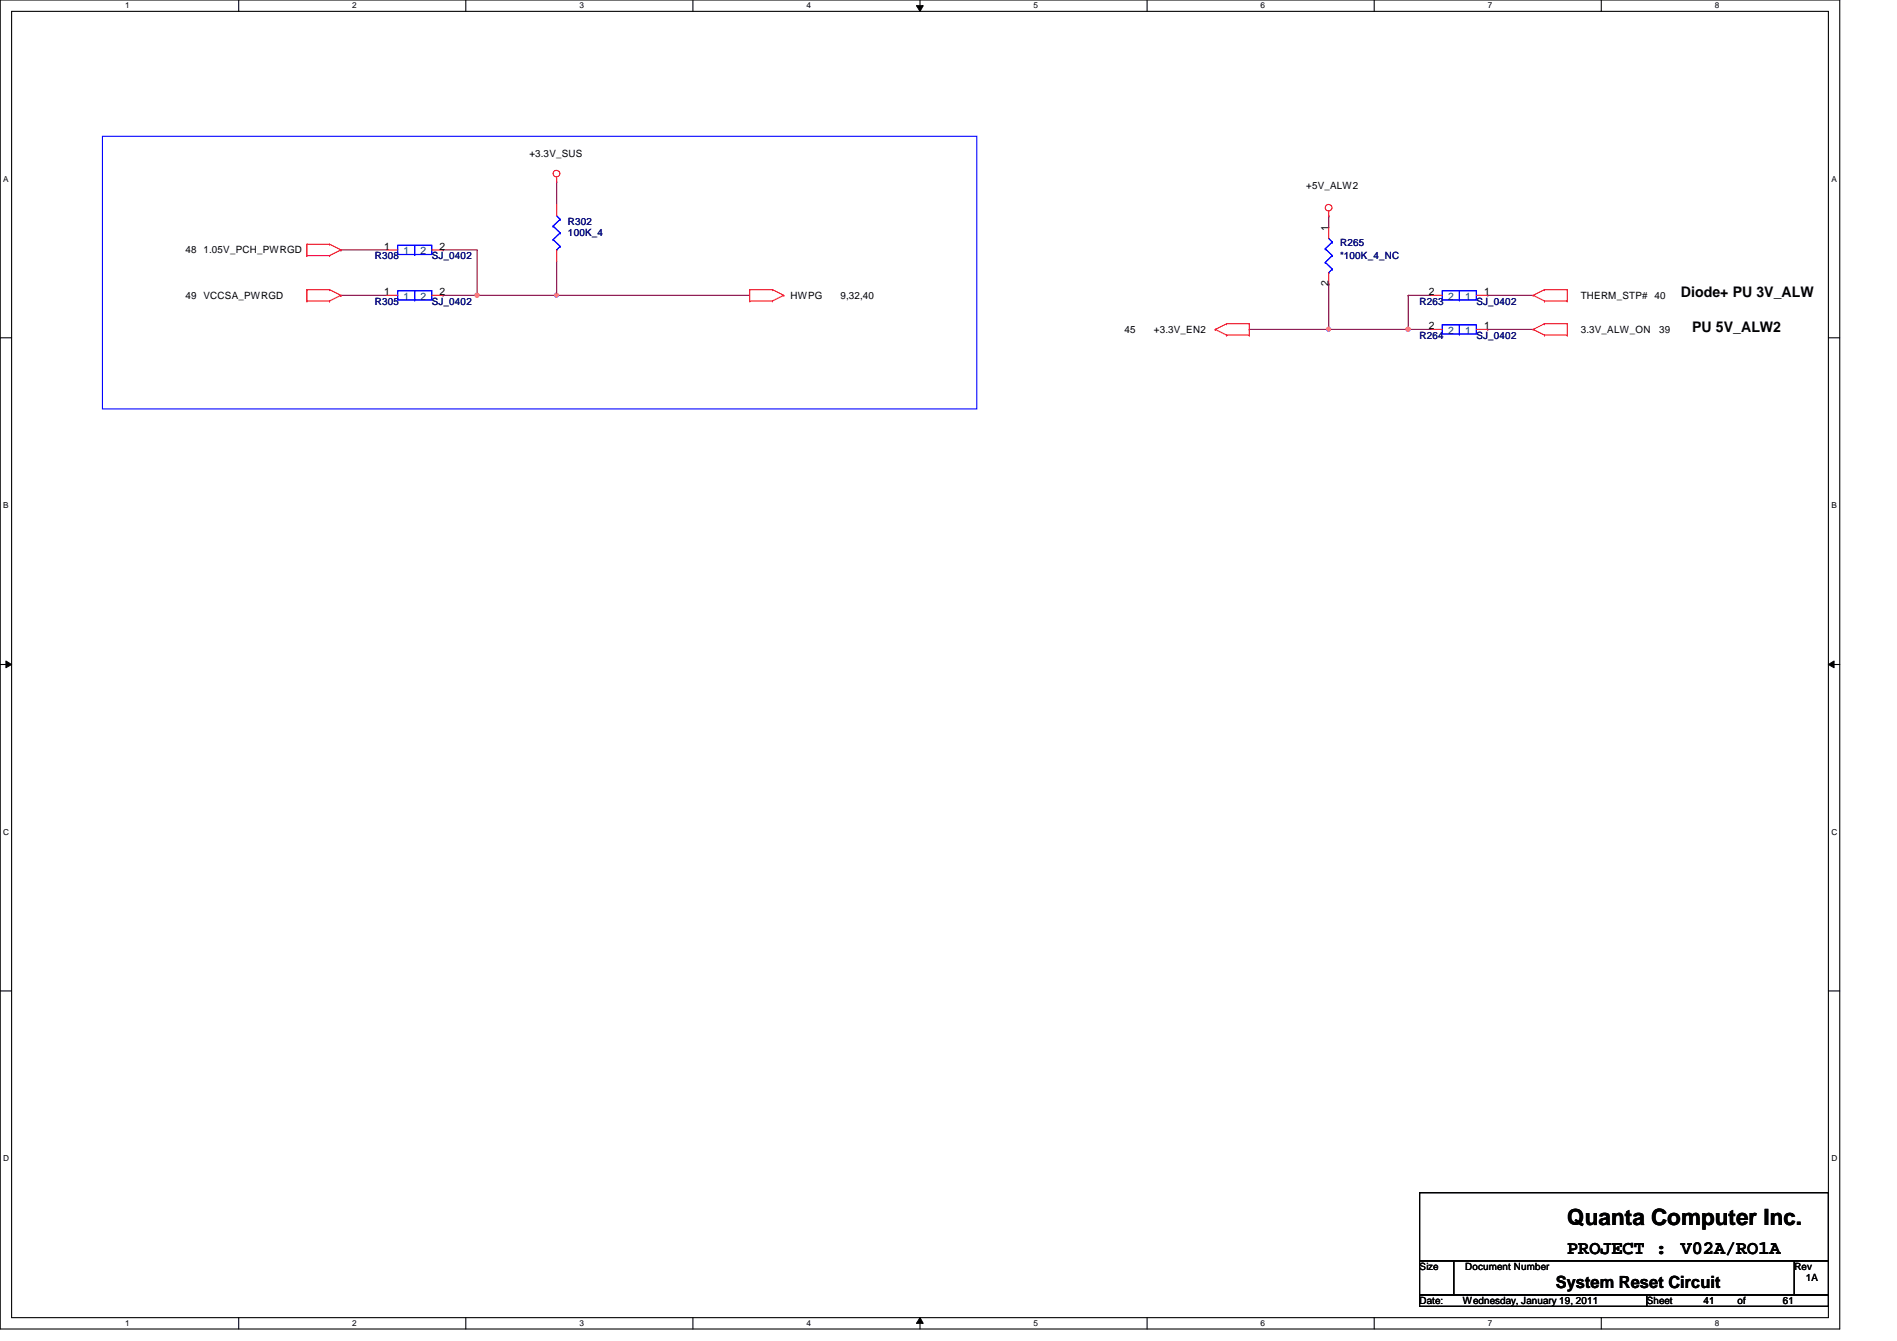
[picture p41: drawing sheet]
<svg xmlns="http://www.w3.org/2000/svg" width="297mm" height="210mm" viewBox="0 0 297 210" stroke-linecap="round" stroke-linejoin="round" font-family="sans-serif">
<defs><g id="words">
<text font-size="3.5" x="245.4" y="191.7">Quanta Computer Inc.</text>
<g font-size="3">
<text x="245.4" y="196.3">PROJECT :</text>
<text x="263.2" y="196.3">V02A/RO1A</text>
</g>
<text font-size="2.6" x="243.6" y="201.5">System Reset Circuit</text>
<g font-size="2.3">
<text x="263.2" y="46.6">Diode+ PU 3V_ALW</text>
<text x="265" y="51.9">PU 5V_ALW2</text>
</g>
<g font-size="1.6">
<text x="82.9" y="24.6">+3.3V_SUS</text>
<text x="204.5" y="29.5">+5V_ALW2</text>
<text x="29" y="39.7">48</text>
<text x="31.9" y="39.7">1.05V_PCH_PWRGD</text>
<text x="60.2" y="39.1">1</text>
<text x="68.8" y="39.1">2</text>
<text x="208" y="36.1" transform="rotate(-90 208 36.1)">1</text>
<text x="29" y="46.8">49 VCCSA_PWRGD</text>
<text x="60.2" y="46.2">1</text>
<text x="68.8" y="46.2">2</text>
<text x="123.8" y="46.8">HWPG</text>
<text x="131.6" y="46.8">9,32,40</text>
<text x="208" y="44.8" transform="rotate(-90 208 44.8)">2</text>
<text x="223.7" y="46.2">2</text>
<text x="232.4" y="46.2">1</text>
<text x="247.5" y="46.8">THERM_STP# 40</text>
<text x="176.1" y="52.1">45</text>
<text x="180.7" y="52.1">+3.3V_EN2</text>
<text x="223.7" y="51.5">2</text>
<text x="232.4" y="51.5">1</text>
<text x="247.5" y="52.1">3.3V_ALW_ON</text>
<text x="259.8" y="52.1">39</text>
<text x="222.3" y="198.8">Size</text>
<text x="229.4" y="198.8">Document Number</text>
<text x="281" y="198.8">Rev</text>
<text x="282.7" y="200.6">1A</text>
<text x="222.3" y="204.1">Date:</text>
<text x="229.1" y="204.1">Wednesday, January 19, 2011</text>
<text x="257.8" y="204.1">Sheet</text>
<text x="266.7" y="204.1">41</text>
<text x="272.1" y="204.1">of</text>
<text x="279.2" y="204.1">61</text>
</g>
<g font-size="1.6" fill="#000080">
<text x="88.9" y="35.2">R302</text>
<text x="58.7" y="40.6">R308</text>
<text x="67.6" y="40.6">SJ_0402</text>
<text x="88.9" y="37">100K_4</text>
<text x="209.8" y="38.4">R265</text>
<text x="209.8" y="40.6">*100K_4_NC</text>
<text x="58.7" y="47.7">R305</text>
<text x="67.6" y="47.7">SJ_0402</text>
<text x="222.3" y="47.7">R263</text>
<text x="231.2" y="47.7">SJ_0402</text>
<text x="222.3" y="53">R264</text>
<text x="231.2" y="53">SJ_0402</text>
</g>
<g font-size="1.6" fill="#004080">
<text x="63.2" y="39.8">1</text>
<text x="65.8" y="39.8">2</text>
<text x="63.2" y="46.9">1</text>
<text x="65.8" y="46.9">2</text>
<text x="226.7" y="46.9">2</text>
<text x="229.4" y="46.9">1</text>
<text x="226.7" y="52.3">2</text>
<text x="229.4" y="52.3">1</text>
</g>
<g font-size="1.3">
<text x="19.6" y="1.3">1</text>
<text x="55.2" y="1.3">2</text>
<text x="90.7" y="1.3">3</text>
<text x="126.3" y="1.3">4</text>
<text x="161.8" y="1.3">5</text>
<text x="197.4" y="1.3">6</text>
<text x="233" y="1.3">7</text>
<text x="268.5" y="1.3">8</text>
<text x=".5" y="28.4">A</text>
<text x="286.8" y="28.4">A</text>
<text x=".5" y="79.5">B</text>
<text x="286.8" y="79.5">B</text>
<text x=".5" y="130.7">C</text>
<text x="286.8" y="130.7">C</text>
<text x=".5" y="181.8">D</text>
<text x="286.8" y="181.8">D</text>
<text x="19.6" y="207.6">1</text>
<text x="55.2" y="207.6">2</text>
<text x="90.7" y="207.6">3</text>
<text x="126.3" y="207.6">4</text>
<text x="161.8" y="207.6">5</text>
<text x="197.4" y="207.6">6</text>
<text x="233" y="207.6">7</text>
<text x="268.5" y="207.6">8</text>
</g>
</g></defs>
<path d="M0 0h288.1v208h-288.1zM1.8 1.8h284.5v204.4h-284.5z" fill="none" stroke="#000" stroke-width=".17"/>
<g fill="#fff">
<path d="M19.6 .2h.7v1.4h-.7z"/>
<path d="M19.6 206.4h.7v1.4h-.7z"/>
</g>
<path d="M37.4 0v1.8M37.4 206.2v1.8" fill="none" stroke="#000" stroke-width=".17"/>
<g fill="#fff">
<path d="M55.2 .2h.6v1.4h-.6z"/>
<path d="M55.2 206.4h.6v1.4h-.6z"/>
</g>
<path d="M72.9 0v1.8M72.9 206.2v1.8" fill="none" stroke="#000" stroke-width=".17"/>
<g fill="#fff">
<path d="M90.7 .2h.7v1.4h-.7z"/>
<path d="M90.7 206.4h.7v1.4h-.7z"/>
</g>
<path d="M108.5 0v1.8M108.5 206.2v1.8" fill="none" stroke="#000" stroke-width=".17"/>
<g fill="#fff">
<path d="M126.3 .2h.7v1.4h-.7z"/>
<path d="M126.3 206.4h.7v1.4h-.7z"/>
</g>
<path d="M144.1 0v1.8M144.1 206.2v1.8" fill="none" stroke="#000" stroke-width=".17"/>
<path d="M143.5 .9h1.1l-.5 .9zM144.1 206.2l.5 .9h-1.1z" fill="#000"/>
<path d="M143.5 .9h1.1l-.5 .9zM144.1 206.2l.5 .9h-1.1z" fill="none" stroke="#000" stroke-width=".16"/>
<g fill="#fff">
<path d="M161.8 .2h.7v1.4h-.7z"/>
<path d="M161.8 206.4h.7v1.4h-.7z"/>
</g>
<path d="M179.6 0v1.8M179.6 206.2v1.8" fill="none" stroke="#000" stroke-width=".17"/>
<g fill="#fff">
<path d="M197.4 .2h.7v1.4h-.7z"/>
<path d="M197.4 206.4h.7v1.4h-.7z"/>
</g>
<path d="M215.2 0v1.8M215.2 206.2v1.8" fill="none" stroke="#000" stroke-width=".17"/>
<g fill="#fff">
<path d="M233 .2h.6v1.4h-.6z"/>
<path d="M233 206.4h.6v1.4h-.6z"/>
</g>
<path d="M250.7 0v1.8M250.7 206.2v1.8" fill="none" stroke="#000" stroke-width=".17"/>
<g fill="#fff">
<path d="M268.5 .2h.7v1.4h-.7z"/>
<path d="M268.5 206.4h.7v1.4h-.7z"/>
<path d="M.5 27.3h.8v1.4h-.8z"/>
<path d="M286.8 27.3h.8v1.4h-.8z"/>
<path d="M.5 78.4h.8v1.4h-.8z"/>
<path d="M286.8 78.4h.8v1.4h-.8z"/>
</g>
<path d="M0 52.9h1.8M286.3 52.9h1.8" fill="none" stroke="#000" stroke-width=".17"/>
<g fill="#fff">
<path d="M.5 129.5h.9v1.4h-.9z"/>
<path d="M286.8 129.5h.9v1.4h-.9z"/>
</g>
<path d="M0 104h1.8M286.3 104h1.8" fill="none" stroke="#000" stroke-width=".17"/>
<path d="M.9 103.5l.9 .5-.9 .5zM286.3 104l.9-.5v1z" fill="#000"/>
<path d="M.9 103.5l.9 .5-.9 .5zM286.3 104l.9-.5v1z" fill="none" stroke="#000" stroke-width=".16"/>
<g fill="#fff">
<path d="M.5 180.6h.9v1.4h-.9z"/>
<path d="M286.8 180.6h.9v1.4h-.9z"/>
</g>
<path d="M0 155.1h1.8M286.3 155.1h1.8" fill="none" stroke="#000" stroke-width=".17"/>
<path d="M69.4 39.1h.1M69.4 39.1h5.3v7.1M87.2 28.4h.1M87.2 28.4v3.6M74.7 46.2h.1M87.2 46.2h.1M87.2 46.2h30.2" fill="none" stroke="#800040" stroke-width=".17"/>
<circle cx="87.1" cy="46.2" r=".32" fill="#f0f"/>
<circle cx="87.1" cy="46.2" r=".32" fill="none" stroke="#f0f" stroke-width=".17"/>
<path d="M53.4 39.1h.1M53.4 39.1h7.1M53.4 46.2h.1M53.4 46.2h7.1M74.7 46.2h.1M87.2 40.9h.1M87.2 40.9v5.3h-12.5" fill="none" stroke="#800040" stroke-width=".17"/>
<circle cx="74.7" cy="46.2" r=".32" fill="#f0f"/>
<circle cx="74.7" cy="46.2" r=".32" fill="none" stroke="#f0f" stroke-width=".17"/>
<path d="M69.4 46.2h.1M69.4 46.2h5.3M220.5 51.6h.1M220.5 51.6h3.6" fill="none" stroke="#800040" stroke-width=".17"/>
<circle cx="220.5" cy="51.5" r=".32" fill="#f0f"/>
<circle cx="220.5" cy="51.5" r=".32" fill="none" stroke="#f0f" stroke-width=".17"/>
<path d="M220.5 46.2h.1M220.5 46.2v5.4" fill="none" stroke="#800040" stroke-width=".17"/>
<circle cx="220.5" cy="51.5" r=".32" fill="#f0f"/>
<circle cx="220.5" cy="51.5" r=".32" fill="none" stroke="#f0f" stroke-width=".17"/>
<g fill="none" stroke="#800040" stroke-width=".17">
<path d="M208.1 33.8h.1M208.1 33.8v1.8M195.6 51.6h.1M195.6 51.6h24.9M208.1 44.4h.1M208.1 51.6h.1M208.1 44.4v7.2M220.5 46.2h.1M220.5 46.2h3.6M233 46.2h.1M233 51.6h.1M233 46.2h7.1"/>
<path d="M233 51.6h7.1"/>
</g>
<circle cx="208" cy="51.5" r=".32" fill="#f0f"/>
<circle cx="208" cy="51.5" r=".32" fill="none" stroke="#f0f" stroke-width=".17"/>
<g fill="none" stroke="#f00" stroke-width=".17">
<path d="M48 38.2h.1M48 38.2h3.6M48 38.2v1.8M51.6 38.2h.1M51.6 38.2l1.8 .9M53.4 39.1h.1M53.4 39.1l-1.8 .9M60.5 39.1h1.8M67.6 39.1h1.8M87.2 28.4h.1M87.2 27.7v.7M87.2 32v1.8"/>
<path d="M87.2 39.1v1.8M208.1 33.8h.1M208.1 33.1v.7M208.1 35.6v1.7M48 40h.1M48 45.3h.1M48 47.1h.1M48 45.3h3.6M48 47.1h3.6M48 45.3v1.8M48 40h3.6M51.6 40h.1"/>
<path d="M51.6 45.3h.1M51.6 47.1h.1M51.6 45.3l1.8 .9M53.4 46.2h.1M53.4 46.2l-1.8 .9M60.5 46.2h1.8M67.6 46.2h1.8M117.4 47.1h.1M117.4 45.3h.1M117.4 45.3h3.5M117.4 47.1h3.5M117.4 45.3v1.8"/>
<path d="M120.9 45.3h.1M120.9 47.1h.1M120.9 45.3l1.8 .9M122.7 46.2h.1M122.7 46.2l-1.8 .9M190.3 51.6h.1M190.3 51.6l1.8 .9M192.1 50.7h.1M192.1 52.5h.1M192.1 50.7h3.5M192.1 52.5h3.5M192.1 50.7l-1.8 .9"/>
<path d="M195.6 52.5h.1M195.6 50.7h.1M195.6 50.7v1.8M208.1 42.7v1.7M224.1 46.2h1.7M224.1 51.6h1.7M231.2 46.2h1.8M231.2 51.6h1.8M240.1 46.2h.1M240.1 51.6h.1M240.1 46.2l1.7 .9M240.1 51.6l1.7 .9"/>
<path d="M241.8 45.3h.1M241.8 47.1h.1M241.8 50.7h.1M241.8 52.5h.1M241.8 45.3h3.6M241.8 47.1h3.6M241.8 45.3l-1.7 .9M241.8 50.7l-1.7 .9M241.8 50.7h3.6M241.8 52.5h3.6M245.4 45.3h.1M245.4 47.1h.1"/>
<path d="M245.4 50.7h.1M245.4 52.5h.1M245.4 45.3v1.8M245.4 50.7v1.8"/>
<circle cx="87.1" cy="27.2" r=".52"/>
<circle cx="208" cy="32.5" r=".52"/>
</g>
<path d="M222.3 186.7h64v10.7h-64zM222.3 197.4h5.3v5.3h-5.3zM227.6 197.4h53.4v5.3h-53.4zM281 197.4h5.3v5.3h-5.3zM222.3 202.7h35.5v1.8h-35.5zM257.8 202.7h28.5v1.8h-28.5z" fill="none" stroke="#000" stroke-width=".17"/>
<g fill="none" stroke="#00f" stroke-width=".17">
<path d="M16 21.3h136.9v42.7h-136.9zM62.3 38.4h5.3v1.4h-5.3zM64.9 39.8h.1M64.9 38.4v1.4M86.6 35.4h.1M86.6 37.5h.1M86.6 35.4l1.1 1M86.6 37.5l1.1 1.1M87.2 39.1h.1M87.2 33.8l.5 .5M87.7 34.3h.1M87.7 36.4h.1"/>
<path d="M87.7 38.6h.1M87.7 34.3l-1.1 1.1M87.7 36.4l-1.1 1.1M87.7 38.6l-.5 .5M207.5 38.9h.1M207.5 38.9l1.1 1.1M208.1 37.3l.5 .6M208.6 37.9h.1M208.6 37.9l-1.1 1M62.3 45.5h5.3v1.4h-5.3zM64.9 46.9h.1M64.9 45.5v1.4"/>
<path d="M207.5 41.1h.1M207.5 41.1l1.1 1M208.1 42.7h.1M208.6 40h.1M208.6 42.1h.1M208.6 40l-1.1 1.1M208.6 42.1l-.5 .6M225.8 45.5h5.4v1.4h-5.4zM225.8 50.8h5.4v1.5h-5.4zM228.5 46.9h.1M228.5 52.3h.1M228.5 45.5v1.4"/>
<path d="M228.5 50.8v1.5"/>
</g>
<circle cx="87.1" cy="46.2" r=".32" fill="#f0f"/>
<circle cx="87.1" cy="46.2" r=".32" fill="none" stroke="#f0f" stroke-width=".17"/>
<circle cx="74.7" cy="46.2" r=".32" fill="#f0f"/>
<circle cx="74.7" cy="46.2" r=".32" fill="none" stroke="#f0f" stroke-width=".17"/>
<circle cx="220.5" cy="51.5" r=".32" fill="#f0f"/>
<circle cx="220.5" cy="51.5" r=".32" fill="none" stroke="#f0f" stroke-width=".17"/>
<circle cx="220.5" cy="51.5" r=".32" fill="#f0f"/>
<circle cx="220.5" cy="51.5" r=".32" fill="none" stroke="#f0f" stroke-width=".17"/>
<circle cx="208" cy="51.5" r=".32" fill="#f0f"/>
<circle cx="208" cy="51.5" r=".32" fill="none" stroke="#f0f" stroke-width=".17"/>
<use href="#words"/>
</svg>
